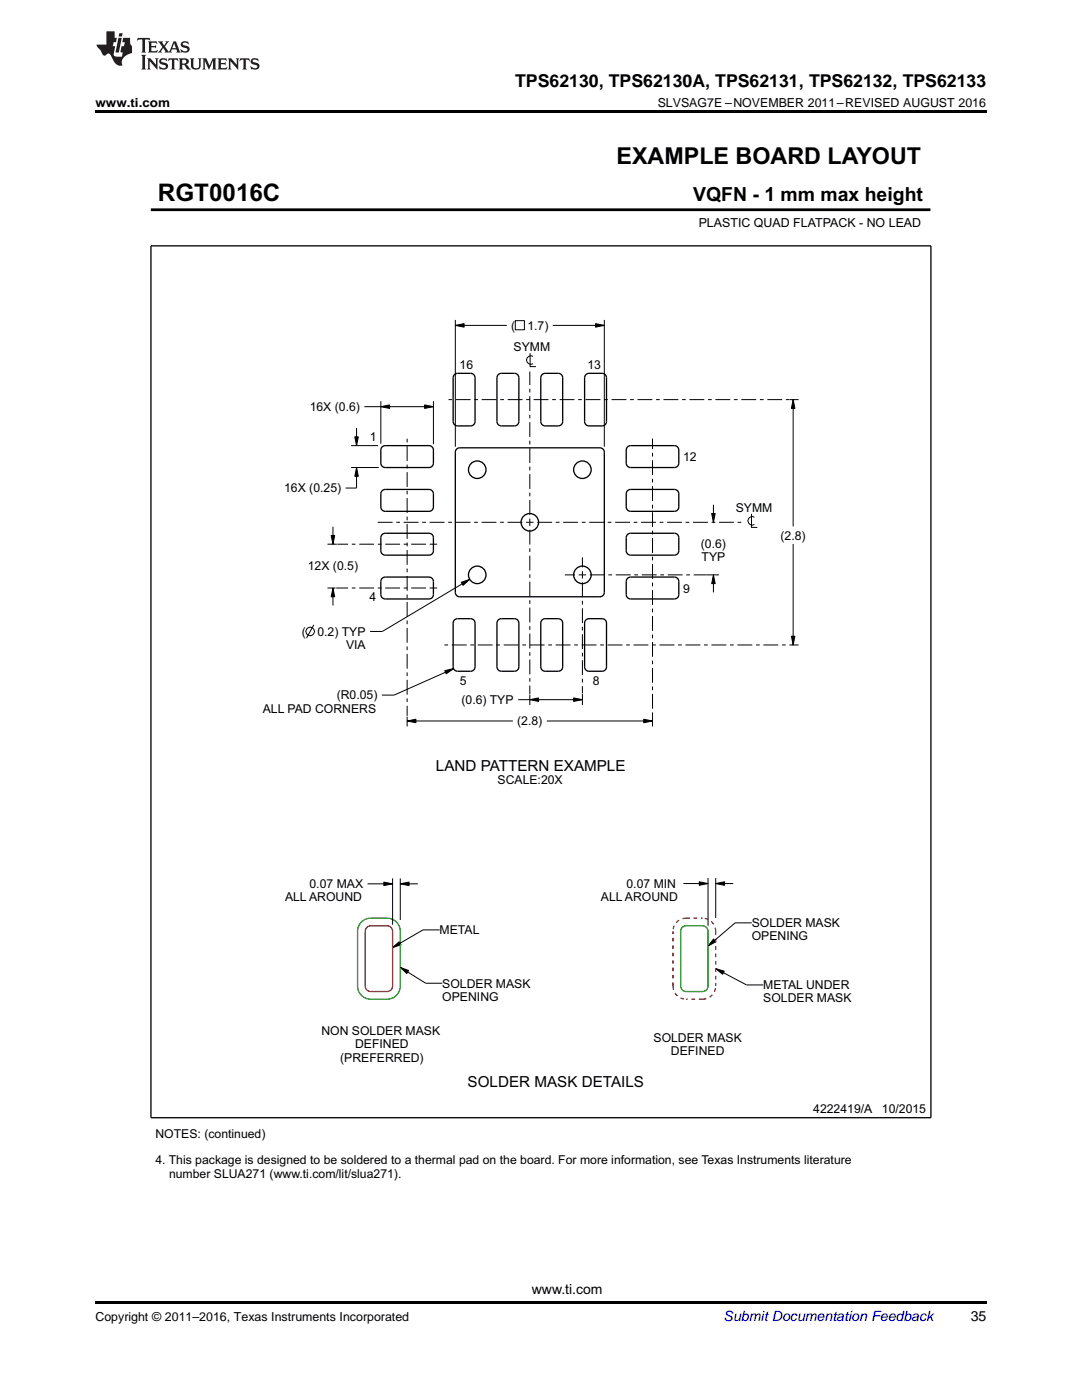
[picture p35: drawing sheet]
<svg xmlns="http://www.w3.org/2000/svg" width="216mm" height="279mm" viewBox="0 0 216 279" stroke-linecap="round" stroke-linejoin="round" font-family="sans-serif">
<defs><g id="words">
<text font-size="4.8" x="31.5" y="40.1">RGT0016C</text>
<text font-size="4.6" x="123" y="32.7">EXAMPLE BOARD LAYOUT</text>
<text font-size="3.9" x="138.3" y="40.1">VQFN - 1 mm max height</text>
<text font-size="3.5" x="102.8" y="17.3">TPS62130, TPS62130A, TPS62131, TPS62132, TPS62133</text>
<g font-size="3">
<text x="87" y="153.8">LAND PATTERN EXAMPLE</text>
<text x="93.3" y="216.9">SOLDER MASK DETAILS</text>
</g>
<g font-size="2.8">
<text x="106.1" y="258.2">www.ti.com</text>
<text x="193.7" y="263.6">35</text>
</g>
<text font-size="2.8" fill="#0000c8" x="144.4" y="263.6">Submit Documentation Feedback</text>
<g font-size="2.5">
<text x="19" y="21.4">www.ti.com</text>
<text x="131.2" y="21.4">SLVSAG7E –NOVEMBER 2011–REVISED AUGUST 2016</text>
<text x="139.4" y="45.4">PLASTIC QUAD FLATPACK - NO LEAD</text>
<text x="19" y="263.6">Copyright © 2011–2016, Texas Instruments Incorporated</text>
</g>
<g font-size="2.4">
<text x="102" y="65.8">(</text>
<text x="105.2" y="65.8">1.7)</text>
<text x="102.5" y="70.1">SYMM</text>
<text x="91.7" y="73.6">16</text>
<text x="117.2" y="73.6">13</text>
<text x="61.8" y="82">16X (0.6)</text>
<text x="73.8" y="88">1</text>
<text x="136.3" y="91.9">12</text>
<text x="56.7" y="98.3">16X (0.25)</text>
<text x="146.8" y="102.2">SYMM</text>
<text x="155.8" y="107.7">(2.8)</text>
<text x="61.4" y="113.9">12X (0.5)</text>
<text x="139.8" y="109.4">(0.6)</text>
<text x="140" y="112">TYP</text>
<text x="73.7" y="119.9">4</text>
<text x="136.3" y="118.4">9</text>
<text x="60.2" y="126.9">(</text>
<text x="63.3" y="126.9">0.2) TYP</text>
<text x="69" y="129.5">VIA</text>
<text x="91.7" y="136.7">5</text>
<text x="118.3" y="136.7">8</text>
<text x="52.4" y="142.2">ALL PAD CORNERS</text>
<text x="67.2" y="139.6">(R0.05)</text>
<text x="92.1" y="140.5">(0.6) TYP</text>
<text x="103.2" y="144.8">(2.8)</text>
<text x="99.3" y="156.5">SCALE:20X</text>
<text x="56.9" y="179.9">ALL AROUND</text>
<text x="61.8" y="177.3">0.07 MAX</text>
<text x="119.9" y="179.8">ALL AROUND</text>
<text x="125" y="177.2">0.07 MIN</text>
<text x="150" y="185.1">SOLDER MASK</text>
<text x="87.7" y="186.5">METAL</text>
<text x="150" y="187.7">OPENING</text>
<text x="88.3" y="197.1">SOLDER MASK</text>
<text x="152.3" y="197.4">METAL UNDER</text>
<text x="88.3" y="199.7">OPENING</text>
<text x="152.3" y="200.1">SOLDER MASK</text>
<text x="64.1" y="206.6">NON SOLDER MASK</text>
<text x="70.9" y="209.2">DEFINED</text>
<text x="130.4" y="208">SOLDER MASK</text>
<text x="67.9" y="211.9">(PREFERRED)</text>
<text x="133.9" y="210.6">DEFINED</text>
<text x="31" y="227.1">NOTES: (continued)</text>
<text x="162.3" y="222.2">4222419/A</text>
<text x="176" y="222.2">10/2015</text>
<text x="31" y="232.4">4. This package is designed to be soldered to a thermal pad on the board. For more information, see Texas Instruments literature</text>
<text x="33.7" y="235">number SLUA271 (www.ti.com/lit/slua271).</text>
</g>
</g></defs>
<g fill="#000">
<path d="M19 22h177.8v.5h-177.8zM90.9 64.9l1.7-.3v.7zM118.8 64.6l1.8 .3-1.8 .4zM158.3 79.8l.3 1.7h-.7zM70.8 87.2h.7l-.4 1.7zM71.1 93.3l.4 1.8h-.7zM76 81.2l1.7-.4v.7zM84.7 80.8l1.8 .4-1.8 .3zM66.1 106.9h.7l-.4 1.7zM66.4 117.4l.4 1.7h-.7zM92 116.2l1.7-.6-1.3 1.2zM142 102.5h.7l-.3 1.7z"/>
<path d="M142.4 114.7l.3 1.8h-.7zM88.8 133.8l1.7-.4-1.5 1.1zM105.7 139.6l1.8-.3v.7zM114.5 139.3l1.7 .3-1.7 .4zM157.9 127h.7l-.3 1.7zM81.2 143.9l1.8-.4v.7zM128.5 143.5l1.7 .4-1.7 .3zM76.6 176l1.7 .4-1.7 .3zM79.9 176.4l1.7-.4v.7zM139.5 176l1.8 .3-1.8 .4zM142.8 176.3l1.8-.3v.7zM78.3 189.1l1.4-1.2 .3 .6z"/>
<path d="M79.9 193.1l1.6 .6-.3 .6zM142.4 187.4l.4 .5-1.5 .9zM142.8 193.3l1.7 .5-.3 .6zM19 259.7h177.8v.5h-177.8z"/>
</g>
<g fill="none" stroke="#000" stroke-width=".2">
<path d="M30.1 41.9h155.5M185.6 41.6v.5M90.9 64.9l1.7-.3v.7zM90.9 63.8v25.4M90.9 64.9h10.2M102.8 64h1.8v1.8h-1.8zM105.8 70.5v2.7h1.1M106.4 71.1a.86 .86 0 0 0-1.4 .8 .86 .86 0 0 0 1.4 .7M110.3 64.9h10.3M118.8 64.6l1.8 .3-1.8 .4zM120.6 63.8v25.4M157.6 79.8h1.8"/>
<path d="M158.3 79.8l.3 1.7h-.7zM158.3 79.8v25.3M70.1 93.3h5.5M70.1 88.9h5.4M70.8 87.2h.7l-.4 1.7zM71.1 93.3l.4 1.8h-.7zM71.1 85.4v3.5M71.1 93.3v4.1h-2.1M72.7 81.2h13.8M76 81.2l1.7-.4v.7zM76 80.1v8.5M84.7 80.8l1.8 .4-1.8 .3z"/>
<path d="M86.5 80.1v8.6M65.3 117.4h1.7M65.3 108.6h1.9M66.1 106.9h.7l-.4 1.7zM66.4 117.4l.4 1.7h-.7zM66.4 105.1v3.5M66.4 117.4v3.4M92 116.2l1.7-.6-1.3 1.2zM93.7 115.6l-17.4 10.4h-2.5M141.1 114.7h2.3M142 102.5h.7l-.3 1.7zM142.4 114.7l.3 1.8h-.7z"/>
<path d="M142.4 100.7v3.5M142.4 114.7v3.5M150 102.6v2.7h1.1M150.5 103.2a.86 .86 0 0 0-1.3 .7 .86 .86 0 0 0 1.3 .8M158.3 108.6v20.1M62.6 124.7l-1.4 2.6M88.8 133.8l1.7-.4-1.5 1.1zM90.5 133.4l-11.9 5.3h-2.4M103.4 139.6h12.8M105.7 139.6l1.8-.3v.7zM105.7 138.6v2.1M114.5 139.3l1.7 .3-1.7 .4z"/>
<path d="M116.2 138.4v2.3M157.5 128.7h1.9M157.9 127h.7l-.3 1.7zM81.2 143.9l1.8-.4v.7zM81.2 143.9h21.1M81.2 143v2M109.1 143.9h21.1M128.5 143.5l1.7 .4-1.7 .3zM130.2 142.9v2.1M73.3 176.4h5M76.6 176l1.7 .4-1.7 .3zM78.3 175.3v9.2"/>
<path d="M79.9 176.4l1.7-.4v.7zM79.9 175.3v8.3M79.9 176.4h3.5M136.4 176.3h4.9M139.5 176l1.8 .3-1.8 .4zM141.3 175.2v9.6M142.8 176.3l1.8-.3v.7zM142.8 175.2v8M142.8 176.3h3.5M78.3 189.1l1.4-1.2 .3 .6zM79.9 193.1l1.6 .6-.3 .6zM79.9 193.1l5 3.1h3.4"/>
<path d="M87.7 185.6h-3.3l-6.1 3.5M142.4 187.4l.4 .5-1.5 .9zM142.8 193.3l1.7 .5-.3 .6zM142.8 193.3l6.2 3.3h3.3M150 184.2h-3.3l-5.4 4.6"/>
<circle cx="61.9" cy="126" r=".86"/>
</g>
<g fill="none" stroke="#000" stroke-width=".26">
<path d="M30.1 49.1h155.7v174h-155.7zM90.7 74.8l.6-.3h2.6a.87 .87 0 0 1 .9 .9v8.7a.87 .87 0 0 1-.9 .9h-2.6a.87 .87 0 0 1-.9-.9v-8.7zM99.4 74.8l.6-.3h2.7a.87 .87 0 0 1 .8 .9v8.7a.87 .87 0 0 1-.8 .9h-2.7a.87 .87 0 0 1-.8-.9v-8.7zM108.2 74.8l.6-.3h2.6a.87 .87 0 0 1 .9 .9v8.7a.87 .87 0 0 1-.9 .9h-2.6a.87 .87 0 0 1-.9-.9v-8.7zM120.1 74.5a.87 .87 0 0 1 .9 .9v8.7a.87 .87 0 0 1-.9 .9h-2.6a.87 .87 0 0 1-.9-.9v-8.7a.87 .87 0 0 1 .9-.9h2.6M76.2 97.9l.7-.2h8.7a.87 .87 0 0 1 .9 .9v2.6a.87 .87 0 0 1-.9 .8h-8.7a.87 .87 0 0 1-.9-.8v-2.6zM76.2 89.2l.7-.3h8.7a.87 .87 0 0 1 .9 .9v2.6a.87 .87 0 0 1-.9 .9h-8.7a.87 .87 0 0 1-.9-.9v-2.6zM91.1 89.6l.6-.2h28a.87 .87 0 0 1 .9 .8v28a.87 .87 0 0 1-.9 .9h-28a.87 .87 0 0 1-.8-.9v-28zM125.2 97.9l.6-.2h8.8a.87 .87 0 0 1 .8 .9v2.6a.87 .87 0 0 1-.8 .8h-8.8a.87 .87 0 0 1-.8-.8v-2.6zM125.2 89.2l.6-.3h8.8a.87 .87 0 0 1 .8 .9v2.6a.87 .87 0 0 1-.8 .9h-8.8a.87 .87 0 0 1-.8-.9v-2.6zM76.2 115.4l.7-.2h8.7a.87 .87 0 0 1 .9 .8v2.7a.87 .87 0 0 1-.9 .8h-8.7a.87 .87 0 0 1-.9-.8v-2.7zM76.2 106.7l.7-.3h8.7a.87 .87 0 0 1 .9 .9v2.6a.87 .87 0 0 1-.9 .9h-8.7a.87 .87 0 0 1-.9-.9v-2.6z"/>
<path d="M125.2 115.4l.6-.2h8.8a.87 .87 0 0 1 .8 .8v2.7a.87 .87 0 0 1-.8 .8h-8.8a.87 .87 0 0 1-.8-.8v-2.7zM125.2 106.7l.6-.3h8.8a.87 .87 0 0 1 .8 .9v2.6a.87 .87 0 0 1-.8 .9h-8.8a.87 .87 0 0 1-.8-.9v-2.6zM90.7 123.7l.6-.2h2.6a.87 .87 0 0 1 .9 .8v8.8a.87 .87 0 0 1-.9 .9h-2.6a.87 .87 0 0 1-.9-.9v-8.8zM99.4 123.7l.6-.2h2.7a.87 .87 0 0 1 .8 .8v8.8a.87 .87 0 0 1-.8 .9h-2.7a.87 .87 0 0 1-.8-.9v-8.8zM108.2 123.7l.6-.2h2.6a.87 .87 0 0 1 .9 .8v8.8a.87 .87 0 0 1-.9 .9h-2.6a.87 .87 0 0 1-.9-.9v-8.8zM120.1 123.5a.87 .87 0 0 1 .9 .8v8.8a.87 .87 0 0 1-.9 .9h-2.6a.87 .87 0 0 1-.9-.9v-8.8a.87 .87 0 0 1 .9-.8h2.6"/>
<circle cx="95.2" cy="93.7" r="1.75"/>
<circle cx="116.2" cy="93.7" r="1.75"/>
<circle cx="95.2" cy="114.7" r="1.75"/>
<circle cx="105.7" cy="104.2" r="1.75"/>
<circle cx="116.2" cy="114.7" r="1.75"/>
</g>
<path d="M30.1 41.9h155.5" fill="none" stroke="#000" stroke-width=".55"/>
<g fill="none" stroke="#000" stroke-width=".2" stroke-dasharray=".7 .7 3 .7" stroke-linecap="butt">
<path d="M157.6 79.8h-68.1M81.2 87.6v55.3M86.5 117.4h-19.4M86.5 117.4h1.3M86.5 108.6h-19.2M86.5 108.6h1.3M105.7 104.2v34.4M105.7 104.2v-30.1M105.7 104.2h-30.6M105.7 104.2h42.6M116.2 114.7h-3.5M116.2 114.7h24.8"/>
<path d="M116.2 114.7v23.6M116.2 114.7v-3.5M88.7 128.7h68.7M130.2 142.9v-55.4"/>
</g>
<path d="M134.3 196.8v-10.9M134.3 196.8a2.62 2.62 0 0 0 2.6 2.6M136.9 183.2h3.3M136.9 183.2a2.62 2.62 0 0 0-2.6 2.7M140.2 199.4h-3.3M140.2 199.4a2.62 2.62 0 0 0 2.6-2.6M142.8 185.9v10.9M142.8 185.9a2.62 2.62 0 0 0-2.6-2.7" fill="none" stroke="#f00" stroke-width=".26" stroke-dasharray=".7 .7" stroke-linecap="butt"/>
<path d="M71.9 184.2a2.62 2.62 0 0 1 2.1-1h3.2a2.62 2.62 0 0 1 2.7 2.7v10.9a2.62 2.62 0 0 1-2.7 2.6h-3.2a2.62 2.62 0 0 1-2.7-2.6v-10.9l.1-.6zM136 185.2l.6-.4h.3h3.3a1.09 1.09 0 0 1 1.1 1.1v10.9a1.09 1.09 0 0 1-1.1 1.1h-3.3a1.09 1.09 0 0 1-1.1-1.1v-10.9z" fill="none" stroke="#00a600" stroke-width=".26"/>
<path d="M73.1 185.2l.5-.4h.4h3.2a1.09 1.09 0 0 1 1.1 1.1v10.9a1.09 1.09 0 0 1-1.1 1.1h-3.2a1.09 1.09 0 0 1-1.1-1.1v-10.9z" fill="none" stroke="#f00" stroke-width=".26"/>
<g fill="#231f20">
<path d="M27.5 7.6l-.1 .5 .4-.2h.6v.1v2.1l-.2 .4h1l-.3-.4v-2.1l.1-.1h.5l.5 .2-.2-.5zM29.5 8.3l.2 .3v1.5l-.2 .4h1.8l.2-.6a1.04 1.04 0 0 1-1.3 .2v-.7h.6l.3 .2v-.6l-.3 .2h-.6v-.6l.8-.1 .4 .3-.2-.5zM31.5 8.3l.9 1.1-.9 1.1h.8l-.2-.2 .5-.7 .4 .7-.2 .2h1.5l-.1-.2 .1-.4h.9l.1 .4-.2 .2h1l-.3-.3-.7-1.9h-.5l-.9 2-.8-1 .9-1h-.8l.1 .3-.3 .5-.4-.6 .2-.2zM34.7 8.6l.4 1h-.7zM36.3 8.4a.63 .63 0 0 0-.2 .7 .63 .63 0 0 0 .6 .4l.6 .2 .1 .2a.75 .75 0 0 1-.7 .4 .75 .75 0 0 1-.6-.5l.1 .7 .1-.1a1.11 1.11 0 0 0 1.5-.6 1.13 1.13 0 0 0-1.2-.8l-.1-.4a1.04 1.04 0 0 1 1.2 .2l-.2-.5-.1 .1-.5-.2zM28.2 10.9l.2 .4v2.2l-.2 .4h1l-.3-.4v-2.2l.3-.4zM29.3 11.6l.3 .4v1.5l-.3 .4h.8l-.2-.4v-1.3l1.5 1.7v-1.9l.2-.4h-.7l.2 .4v.9l-1.1-1.3zM32 11.8a.62 .62 0 0 0-.2 .7 .62 .62 0 0 0 .6 .4l.6 .1 .1 .3a.76 .76 0 0 1-.7 .3 .76 .76 0 0 1-.6-.4l.1 .7 .1-.1a1.11 1.11 0 0 0 1.5-.6 1.13 1.13 0 0 0-1.2-.8l-.1-.4a1.04 1.04 0 0 1 1.2 .2l-.2-.6-.1 .1-.5-.1zM33.7 11.6l-.2 .6a.61 .61 0 0 1 .8-.3v1.6l-.2 .4h.9l-.2-.4v-1.6a.63 .63 0 0 1 .8 .3l-.2-.6zM35.6 11.6l.3 .4v1.5l-.3 .4h1l-.2-.2v-.8l.5 .2a.76 .76 0 0 0 1.2 .7l-1-1a.58 .58 0 0 0 .6-.5 .58 .58 0 0 0-.5-.6zM36.4 11.9h.1a.45 .45 0 0 1 .5 .1 .45 .45 0 0 1 .1 .5l-.7 .2zM37.9 11.6l.2 .2a2.17 2.17 0 0 0 .3 1.9 .99 .99 0 0 0 1.6-.6v-1.1l.2-.4h-.7l.2 .2a1.92 1.92 0 0 1-.2 1.8 .6 .6 0 0 1-.9-.5v-1.1l.2-.4zM40.4 11.6l.2 .4v1.5l-.2 .4h.7l-.2-.4v-1.4l.8 1.8 .8-1.8v1.4l-.2 .4h.9l-.2-.4v-1.5l.2-.4h-.8l-.6 1.5-.6-1.5zM43.4 11.6l.2 .4v1.5l-.2 .4h1.8l.2-.6a1.04 1.04 0 0 1-1.3 .1v-.6h.5l.4 .2v-.6l-.4 .2h-.5v-.7h.8l.3 .3-.1-.6zM45.5 11.6l.2 .4v1.5l-.2 .4h.7l-.2-.4v-1.3l1.5 1.7v-1.9l.2-.4h-.7l.2 .4v.9l-1.1-1.3zM47.9 11.6l-.1 .6a.61 .61 0 0 1 .8-.3v1.6l-.3 .4h1l-.3-.4 .1-1.6a.63 .63 0 0 1 .7 .3l-.1-.6zM50.2 11.8a.62 .62 0 0 0-.2 .7 .62 .62 0 0 0 .6 .4l.6 .1 .2 .3a.76 .76 0 0 1-.8 .3 .76 .76 0 0 1-.6-.4l.1 .7 .2-.1a1.11 1.11 0 0 0 1.5-.6 1.13 1.13 0 0 0-1.3-.8l-.1-.4a1.04 1.04 0 0 1 1.2 .2l-.1-.6-.2 .1-.5-.1z"/>
<path d="M21.2 6.3v2.6h-1.9l.1 .4 .7 .9a.91 .91 0 0 0 1 .8 .56 .56 0 0 1 .5-.3 .56 .56 0 0 1 .5 .3l.4 .8a1.53 1.53 0 0 0 1.9 1.2 1.54 1.54 0 0 1 1-2.1l.9-.3v-1.4a1.52 1.52 0 0 1-.3-1.6h-1.4l-.2 .8h.5l-.2 .8h-.4l-.2 1v.2l.4 .1-.2 .8a1.93 1.93 0 0 1-1.6-.3l.3-1.8h-.5l.2-.8h.4l.2-.8h-.4v-1.3zM23.6 7.6l-.6 2.9h.7l.6-2.9zM23.8 6.6l-.1 .7h.6l.2-.7z"/>
</g>
<use href="#words"/>
</svg>
